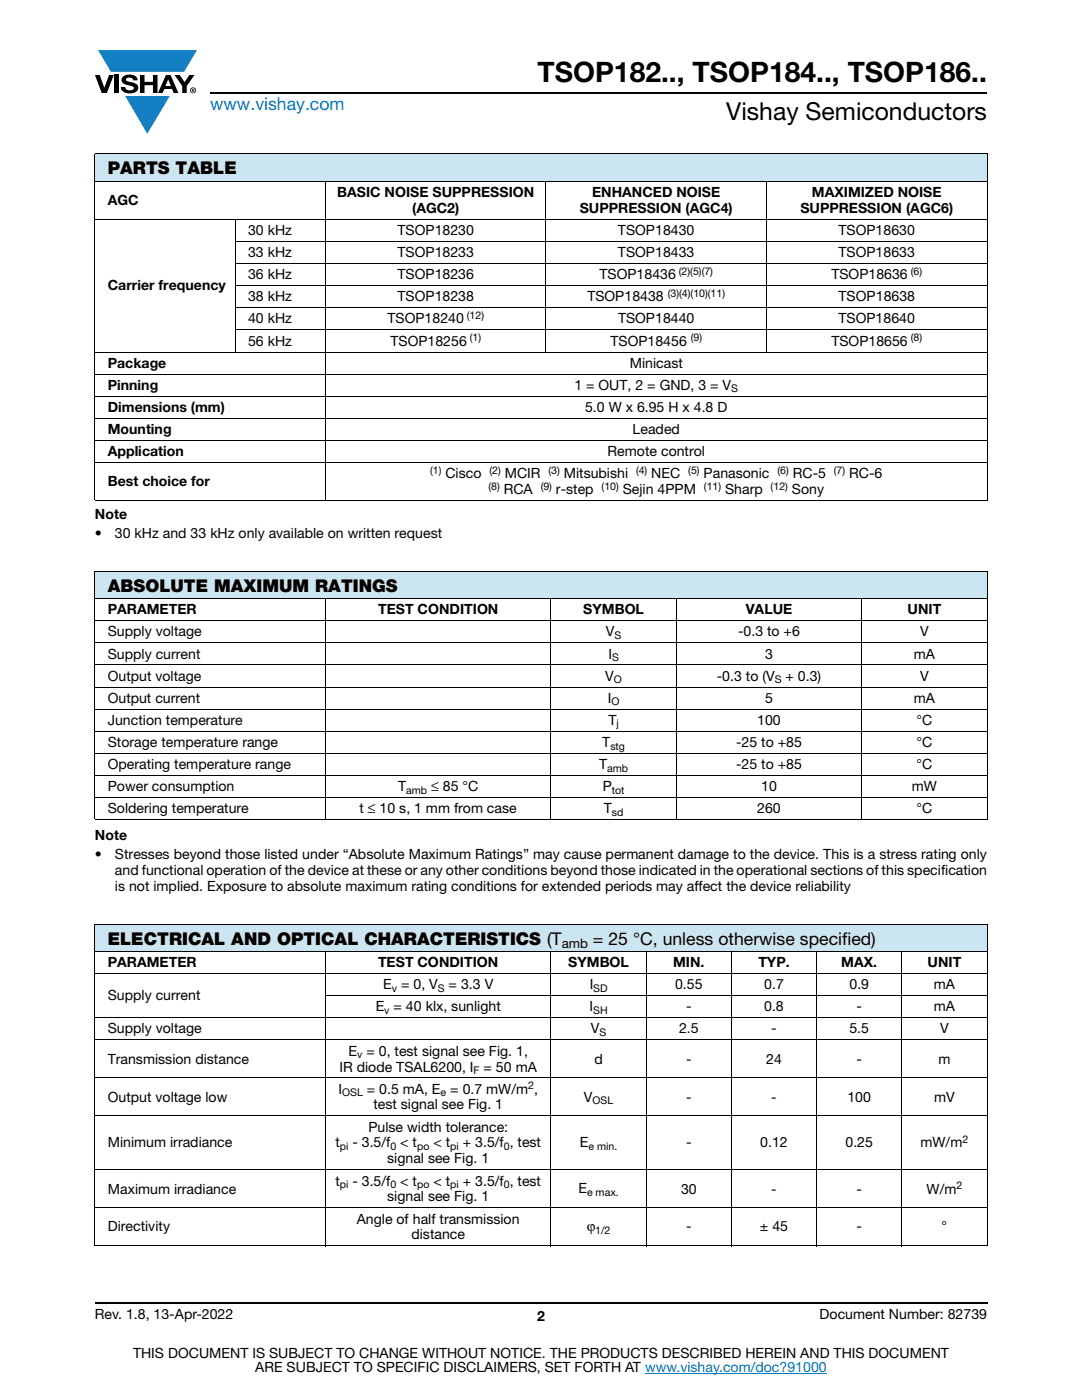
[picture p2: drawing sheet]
<svg xmlns="http://www.w3.org/2000/svg" width="216mm" height="279mm" viewBox="0 0 216 279" stroke-linecap="round" stroke-linejoin="round" font-family="sans-serif">
<defs><g id="words">
<text font-size="5.6" x="107.3" y="16.4">TSOP182.., TSOP184.., TSOP186..</text>
<text font-size="4.9" x="144.9" y="24">Vishay Semiconductors</text>
<text font-size="3.5" fill="#007ec4" x="42" y="21.9">www.vishay.com</text>
<g font-size="3.5">
<text x="21.5" y="34.8">PARTS TABLE</text>
<text x="21.5" y="118.1">ABSOLUTE MAXIMUM RATINGS</text>
<text x="21.5" y="188.5">ELECTRICAL AND OPTICAL CHARACTERISTICS (T</text>
<text x="118.3" y="188.5">= 25 °C, unless otherwise specified)</text>
</g>
<g font-size="2.8">
<text x="21.5" y="40.9">AGC</text>
<text x="67.3" y="39.3">BASIC NOISE SUPPRESSION</text>
<text x="118.2" y="39.3">ENHANCED NOISE</text>
<text x="162" y="39.3">MAXIMIZED NOISE</text>
<text x="49.5" y="46.9">30 kHz</text>
<text x="79.3" y="46.9">TSOP18230</text>
<text x="82.3" y="42.5">(AGC2)</text>
<text x="115.7" y="42.5">SUPPRESSION (AGC4)</text>
<text x="123.3" y="46.9">TSOP18430</text>
<text x="159.7" y="42.5">SUPPRESSION (AGC6)</text>
<text x="167.3" y="46.9">TSOP18630</text>
<text x="49.5" y="51.3">33 kHz</text>
<text x="79.3" y="51.3">TSOP18233</text>
<text x="123.3" y="51.3">TSOP18433</text>
<text x="167.3" y="51.3">TSOP18633</text>
<text x="21.5" y="57.9">Carrier frequency</text>
<text x="49.5" y="55.7">36 kHz</text>
<text x="79.3" y="55.7">TSOP18236</text>
<text x="119.6" y="55.7">TSOP18436</text>
<text x="165.9" y="55.7">TSOP18636</text>
<text x="49.5" y="64.5">40 kHz</text>
<text x="49.5" y="60.1">38 kHz</text>
<text x="77.3" y="64.5">TSOP18240</text>
<text x="79.3" y="60.1">TSOP18238</text>
<text x="117.2" y="60.1">TSOP18438</text>
<text x="123.3" y="64.5">TSOP18440</text>
<text x="167.3" y="64.5">TSOP18640</text>
<text x="167.3" y="60.1">TSOP18638</text>
<text x="49.5" y="69">56 kHz</text>
<text x="77.9" y="69">TSOP18256</text>
<text x="121.8" y="69">TSOP18456</text>
<text x="165.9" y="69">TSOP18656</text>
<text x="21.5" y="73.4">Package</text>
<text x="21.5" y="77.8">Pinning</text>
<text x="114.6" y="77.8">1 = OUT, 2 = GND, 3 = V</text>
<text x="125.6" y="73.4">Minicast</text>
<text x="21.5" y="82.2">Dimensions (mm)</text>
<text x="116.8" y="82.2">5.0 W x 6.95 H x 4.8 D</text>
<text x="21.5" y="86.6">Mounting</text>
<text x="126.2" y="86.6">Leaded</text>
<text x="21.5" y="91">Application</text>
<text x="88.9" y="95.4">Cisco</text>
<text x="100.7" y="95.4">MCIR</text>
<text x="112.5" y="95.4">Mitsubishi</text>
<text x="121.2" y="91">Remote control</text>
<text x="130" y="95.4">NEC</text>
<text x="140.4" y="95.4">Panasonic</text>
<text x="158.2" y="95.4">RC-5</text>
<text x="169.4" y="95.4">RC-6</text>
<text x="21.5" y="97">Best choice for</text>
<text x="100.5" y="98.6">RCA</text>
<text x="110.9" y="98.6">r-step</text>
<text x="124.3" y="98.6">Sejin 4PPM</text>
<text x="144.7" y="98.6">Sharp</text>
<text x="158" y="98.6">Sony</text>
<text x="18.9" y="103.5">Note</text>
<text x="18.9" y="107.4">•</text>
<text x="22.9" y="107.4">30 kHz and 33 kHz only available on written request</text>
<text x="21.5" y="122.6">PARAMETER</text>
<text x="75.5" y="122.6">TEST CONDITION</text>
<text x="116.4" y="122.6">SYMBOL</text>
<text x="148.8" y="122.6">VALUE</text>
<text x="181.1" y="122.6">UNIT</text>
<text x="21.5" y="131.4">Supply current</text>
<text x="21.5" y="127">Supply voltage</text>
<text x="120.9" y="127">V</text>
<text x="121.4" y="131.4">I</text>
<text x="147.3" y="127">-0.3 to +6</text>
<text x="152.7" y="131.4">3</text>
<text x="182.3" y="131.4">mA</text>
<text x="183.6" y="127">V</text>
<text x="21.5" y="135.8">Output voltage</text>
<text x="120.8" y="135.8">V</text>
<text x="143" y="135.8">-0.3 to (V</text>
<text x="156.7" y="135.8">+ 0.3)</text>
<text x="183.6" y="135.8">V</text>
<text x="21.5" y="140.3">Output current</text>
<text x="121.3" y="140.3">I</text>
<text x="152.7" y="140.3">5</text>
<text x="182.3" y="140.3">mA</text>
<text x="21.5" y="149.1">Storage temperature range</text>
<text x="21.5" y="144.7">Junction temperature</text>
<text x="120.2" y="149.1">T</text>
<text x="121.4" y="144.7">T</text>
<text x="146.9" y="149.1">-25 to +85</text>
<text x="151.1" y="144.7">100</text>
<text x="182.9" y="149.1">°C</text>
<text x="182.9" y="144.7">°C</text>
<text x="21.5" y="153.5">Operating temperature range</text>
<text x="119.6" y="153.5">T</text>
<text x="146.9" y="153.5">-25 to +85</text>
<text x="182.9" y="153.5">°C</text>
<text x="21.5" y="157.9">Power consumption</text>
<text x="79.4" y="157.9">T</text>
<text x="86" y="157.9">≤ 85 °C</text>
<text x="120.3" y="157.9">P</text>
<text x="151.9" y="157.9">10</text>
<text x="181.9" y="157.9">mW</text>
<text x="18.9" y="167.6">Note</text>
<text x="21.5" y="162.3">Soldering temperature</text>
<text x="71.8" y="162.3">t ≤ 10 s, 1 mm from case</text>
<text x="120.5" y="162.3">T</text>
<text x="151.1" y="162.3">260</text>
<text x="182.9" y="162.3">°C</text>
<text x="18.9" y="171.5">•</text>
<text x="22.9" y="171.5">Stresses beyond those listed under “Absolute Maximum Ratings” may cause permanent damage to the device. This is a stress rating only</text>
<text x="22.9" y="174.6">and functional operation of the device at these or any other conditions beyond those indicated in the operational sections of this specification</text>
<text x="22.9" y="177.8">is not implied. Exposure to absolute maximum rating conditions for extended periods may affect the device reliability</text>
<text x="21.5" y="193">PARAMETER</text>
<text x="75.4" y="193">TEST CONDITION</text>
<text x="76.5" y="197.4">E = 0, V</text>
<text x="89.5" y="197.4">= 3.3 V</text>
<text x="113.4" y="193">SYMBOL</text>
<text x="117.7" y="197.4">I</text>
<text x="134.3" y="193">MIN.</text>
<text x="134.7" y="197.4">0.55</text>
<text x="151.3" y="193">TYP.</text>
<text x="152.5" y="197.4">0.7</text>
<text x="167.9" y="193">MAX.</text>
<text x="169.5" y="197.4">0.9</text>
<text x="185.1" y="193">UNIT</text>
<text x="186.3" y="197.4">mA</text>
<text x="21.5" y="199.6">Supply current</text>
<text x="75" y="201.8">E = 40 klx, sunlight</text>
<text x="117.6" y="201.8">I</text>
<text x="136.9" y="201.8">-</text>
<text x="152.5" y="201.8">0.8</text>
<text x="170.9" y="201.8">-</text>
<text x="186.3" y="201.8">mA</text>
<text x="21.5" y="206.2">Supply voltage</text>
<text x="117.9" y="206.2">V</text>
<text x="135.5" y="206.2">2.5</text>
<text x="153.9" y="206.2">-</text>
<text x="169.5" y="206.2">5.5</text>
<text x="187.6" y="206.2">V</text>
<text x="21.5" y="212.3">Transmission distance</text>
<text x="67.8" y="213.8">IR diode TSAL6200, I</text>
<text x="69.5" y="210.7">E = 0, test signal see Fig. 1,</text>
<text x="96.5" y="213.8">= 50 mA</text>
<text x="118.6" y="212.3">d</text>
<text x="136.9" y="212.3">-</text>
<text x="152.9" y="212.3">24</text>
<text x="170.9" y="212.3">-</text>
<text x="187.2" y="212.3">m</text>
<text x="21.5" y="219.8">Output voltage low</text>
<text x="67.5" y="218.2">I</text>
<text x="73.2" y="218.2">= 0.5 mA, E = 0.7 mW/m ,</text>
<text x="74.5" y="221.4">test signal see Fig. 1</text>
<text x="116.5" y="219.8">V</text>
<text x="136.9" y="219.8">-</text>
<text x="153.9" y="219.8">-</text>
<text x="169.1" y="219.8">100</text>
<text x="186.4" y="219.8">mV</text>
<text x="73.5" y="225.8">Pulse width tolerance:</text>
<text x="21.5" y="229">Minimum irradiance</text>
<text x="66.9" y="229">t</text>
<text x="70.3" y="229">- 3.5/f &lt; t</text>
<text x="77.3" y="232.2">signal see Fig. 1</text>
<text x="86.5" y="229">&lt; t</text>
<text x="92.4" y="229">+ 3.5/f , test</text>
<text x="115.7" y="229">E</text>
<text x="136.9" y="229">-</text>
<text x="151.7" y="229">0.12</text>
<text x="168.7" y="229">0.25</text>
<text x="183.7" y="229">mW/m</text>
<text x="21.5" y="238.2">Maximum irradiance</text>
<text x="66.9" y="236.6">t</text>
<text x="70.3" y="236.6">- 3.5/f &lt; t</text>
<text x="77.3" y="239.8">signal see Fig. 1</text>
<text x="86.5" y="236.6">&lt; t</text>
<text x="92.4" y="236.6">+ 3.5/f , test</text>
<text x="115.4" y="238.2">E</text>
<text x="135.9" y="238.2">30</text>
<text x="153.9" y="238.2">-</text>
<text x="170.9" y="238.2">-</text>
<text x="184.9" y="238.2">W/m</text>
<text x="21.5" y="245.8">Directivity</text>
<text x="71.2" y="244.2">Angle of half transmission</text>
<text x="117.1" y="245.8">ϕ</text>
<text x="136.9" y="245.8">-</text>
<text x="151.6" y="245.8">± 45</text>
<text x="170.9" y="245.8">-</text>
<text x="187.9" y="245.8">°</text>
<text x="82.1" y="247.4">distance</text>
<text x="18.9" y="263.3">Rev. 1.8, 13-Apr-2022</text>
<text x="107.2" y="263.6">2</text>
<text x="163.6" y="263.3">Document Number: 82739</text>
<text x="26.5" y="271">THIS DOCUMENT IS SUBJECT TO CHANGE WITHOUT NOTICE. THE PRODUCTS DESCRIBED HEREIN AND THIS DOCUMENT</text>
<text x="50.9" y="273.8">ARE SUBJECT TO SPECIFIC DISCLAIMERS, SET FORTH AT www.vishay.com/doc?91000</text>
</g>
<text font-size="2.6" x="112.1" y="189.2">amb</text>
<g font-size="2.1">
<text x="133.2" y="59.3">(3)(4)(10)(11)</text>
<text x="135.5" y="54.9">(2)(5)(7)</text>
<text x="181.7" y="54.9">(6)</text>
<text x="93.2" y="63.7">(12)</text>
<text x="93.7" y="68.1">(1)</text>
<text x="137.8" y="68.1">(9)</text>
<text x="181.7" y="68.1">(8)</text>
<text x="145.9" y="78.3">S</text>
<text x="85.8" y="94.6">(1)</text>
<text x="97.7" y="94.6">(2)</text>
<text x="109.4" y="94.6">(3)</text>
<text x="126.9" y="94.6">(4)</text>
<text x="137.3" y="94.6">(5)</text>
<text x="155.1" y="94.6">(6)</text>
<text x="166.4" y="94.6">(7)</text>
<text x="97.5" y="97.7">(8)</text>
<text x="107.9" y="97.7">(9)</text>
<text x="120" y="97.7">(10)</text>
<text x="140.5" y="97.7">(11)</text>
<text x="153.8" y="97.7">(12)</text>
<text x="122.1" y="131.9">S</text>
<text x="122.6" y="127.5">S</text>
<text x="122.5" y="136.4">O</text>
<text x="154.6" y="136.4">S</text>
<text x="122" y="140.8">O</text>
<text x="121.8" y="149.6">stg</text>
<text x="123" y="145.2">j</text>
<text x="121.2" y="154">amb</text>
<text x="81.1" y="158.4">amb</text>
<text x="122.1" y="158.4">tot</text>
<text x="122.1" y="162.8">sd</text>
<text x="78.2" y="197.9">v</text>
<text x="87.4" y="197.9">S</text>
<text x="118.4" y="197.9">SD</text>
<text x="76.7" y="202.4">v</text>
<text x="118.4" y="202.4">SH</text>
<text x="119.6" y="206.8">S</text>
<text x="71.3" y="211.2">v</text>
<text x="94.5" y="214.4">F</text>
<text x="68.3" y="218.8">OSL</text>
<text x="87.9" y="218.8">e</text>
<text x="105.4" y="217.4">2</text>
<text x="118.2" y="220.3">OSL</text>
<text x="67.8" y="229.5">pi</text>
<text x="77.9" y="229.5">0</text>
<text x="83.2" y="229.5">po</text>
<text x="89.9" y="229.5">pi</text>
<text x="100.5" y="229.5">0</text>
<text x="117.4" y="229.5">e min.</text>
<text x="192" y="228.2">2</text>
<text x="67.8" y="237.1">pi</text>
<text x="77.9" y="237.1">0</text>
<text x="83.2" y="237.1">po</text>
<text x="89.9" y="237.1">pi</text>
<text x="100.5" y="237.1">0</text>
<text x="117.1" y="238.7">e max.</text>
<text x="190.8" y="237.3">2</text>
<text x="118.8" y="246.3">1/2</text>
</g>
</g></defs>
<g fill="#147fc3">
<path d="M19.6 10h19.7l-2.6 4.3h-1.1h-13.5z"/>
<path d="M25 19.2h8.9l-4.5 7.5z"/>
</g>
<g fill="#000">
<path d="M18.9 15h1l.9 2.5 1-2.5h.9l-1.4 3.6h-1zM22.9 15h.9v3.6h-.9zM24.6 15.3a2.1 2.1 0 0 1 2.8 .3l.1 .4h-.9a.79 .79 0 0 0-.7-.5 .79 .79 0 0 0-.8 .4l.3 .3 1 .2a1.08 1.08 0 0 1 1.2 1 1.08 1.08 0 0 1-1.1 1.2 1.73 1.73 0 0 1-2.4-1.2h.9a.96 .96 0 0 0 .8 .6 .96 .96 0 0 0 .9-.4 1.31 1.31 0 0 0-1.2-.6 1.03 1.03 0 0 1-1.1-.6 1.03 1.03 0 0 1 .2-1.1zM27.9 15h.9v1.3h1.7v-1.3h.9v3.6h-.9v-1.6h-1.7v1.6h-.9zM34.8 15h1.1l.9 1.4 1-1.4h1l-1.5 2.2v1.4h-.9v-1.4z"/>
<path d="M33.6 15.9l.5 1.3h-1.1zM33.1 15l-1.6 3.6h1l.3-.8h1.5l.3 .8h1l-1.6-3.6z"/>
<path d="M38.4 17.8h.2v.2h-.2zM38.3 17.7v.7h.1v-.3l.4 .3-.2-.3 .2-.2-.1-.2z"/>
<path d="M38.1 18a.46 .46 0 0 1 .9 0 .46 .46 0 0 1-.9 0zM37.9 18a.6 .6 0 0 0 1.2 0 .6 .6 0 0 0-1.2 0z"/>
</g>
<path d="M42 18.6h155M18.9 260h178.1" fill="none" stroke="#000" stroke-width=".36"/>
<path d="M128.7 274h36.3" fill="none" stroke="#007ec4" stroke-width=".2"/>
<g fill="#cce5f3">
<path d="M18.9 30.7h178.1v5.5h-178.1z"/>
<path d="M18.9 114h178.1v5.5h-178.1z"/>
<path d="M18.9 184.4h178.1v5.5h-178.1z"/>
</g>
<g fill="none" stroke="#000" stroke-width=".2">
<path d="M18.9 30.7h178.1M18.9 36.2h178.1M18.9 30.8v69M64.9 36.1v63.9M108.9 36.1v34.2M153 36.1v34.2M197 30.8v69M18.9 43.8h178.1M46.9 48.2h150.1M46.9 52.6h150.1M46.9 57h150.1M46.9 43.7v26.6"/>
<path d="M18.9 70.3h178.1M18.9 74.7h178.1M18.9 79.1h178.1M46.9 61.4h150.1M46.9 65.8h150.1M18.9 83.5h178.1M18.9 87.9h178.1M18.9 92.3h178.1M18.9 99.9h178.1M18.9 114h178.1M18.9 119.5h178.1M18.9 114.1v49.4"/>
<path d="M64.9 119.4v44.3M109.9 119.4v44.3M135 119.4v44.3M172 119.4v44.3M197 114.1v49.4M18.9 123.9h178.1M18.9 128.3h178.1M18.9 132.7h178.1M18.9 137.1h178.1M18.9 141.5h178.1M18.9 145.9h178.1M18.9 150.4h178.1"/>
<path d="M18.9 154.8h178.1M18.9 159.2h178.1M18.9 163.6h178.1M18.9 184.4h178.1M18.9 189.9h178.1M18.9 194.3h178.1M18.9 184.5v64.1M64.9 198.7h132.1M64.9 189.8v58.9M109.9 189.8v58.9M128.9 189.8v58.9M145.9 189.8v58.9"/>
<path d="M163 189.8v58.9M180 189.8v58.9M197 184.5v64.1M18.9 203.1h178.1M18.9 207.5h178.1M18.9 215.1h178.1M18.9 222.7h178.1M18.9 233.5h178.1M18.9 241.1h178.1M18.9 248.6h178.1"/>
</g>
<use href="#words"/>
</svg>
